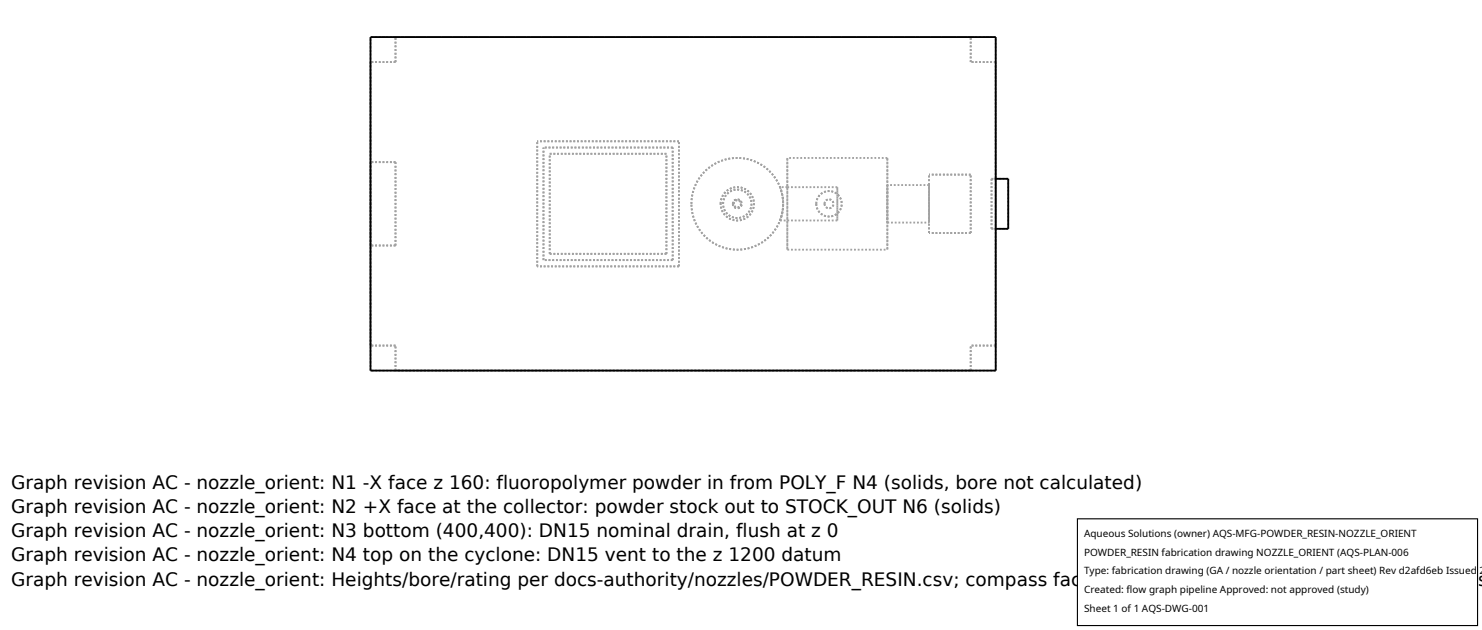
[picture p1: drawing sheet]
<svg xmlns="http://www.w3.org/2000/svg" width="212mm" height="90mm" viewBox="0 0 212 90" stroke-linecap="round" stroke-linejoin="round" font-family="sans-serif">
<defs><g id="words">
<g font-size="2.6">
<text x="1.6" y="69.8">Graph revision AC - nozzle_orient: N1 -X face z 160: fluoropolymer powder in from POLY_F N4 (solids, bore not calculated)</text>
<text x="1.6" y="73.3">Graph revision AC - nozzle_orient: N2 +X face at the collector: powder stock out to STOCK_OUT N6 (solids)</text>
<text x="1.6" y="76.7">Graph revision AC - nozzle_orient: N3 bottom (400,400): DN15 nominal drain, flush at z 0</text>
<text x="1.6" y="80.2">Graph revision AC - nozzle_orient: N4 top on the cyclone: DN15 vent to the z 1200 datum</text>
<text x="1.6" y="83.6">Graph revision AC - nozzle_orient: Heights/bore/rating per docs-authority/nozzles/POWDER_RESIN.csv; compass faces are the registered layout choice (params</text>
</g>
<g font-size="1.4">
<text x="154.8" y="76.6">Aqueous Solutions (owner) AQS-MFG-POWDER_RESIN-NOZZLE_ORIENT</text>
<text x="154.8" y="79.3">POWDER_RESIN fabrication drawing NOZZLE_ORIENT (AQS-PLAN-006</text>
<text x="154.8" y="82">Type: fabrication drawing (GA / nozzle orientation / part sheet) Rev d2afd6eb Issued 2</text>
<text x="154.8" y="84.7">Created: flow graph pipeline Approved: not approved (study)</text>
<text x="154.8" y="87.4">Sheet 1 of 1 AQS-DWG-001</text>
</g>
</g></defs>
<g fill="none" stroke="#a0a0a0" stroke-width=".26" stroke-dasharray=".3 .3" stroke-linecap="butt">
<path d="M56.5 8.9h-3.6M56.5 8.9v-3.6M138.6 5.3h-82.1M138.6 8.9v-3.6M142.2 5.3h-89.3M142.2 8.9h-3.6M52.9 35.1v-11.9M56.5 35.1v-11.9M56.5 35.1h-3.6M56.5 23.2h-3.6M76.7 38v-17.8M77.6 37.1v-16"/>
<path d="M78.5 36.2v-14.2M95.2 36.2v-14.2M95.2 36.2h-16.7M95.2 22h-16.7M96.1 37.1v-16M96.1 37.1h-18.5M96.1 21.1h-18.5M97 38v-17.8M97 38h-20.3M97 20.2h-20.3M98.8 29.1l.1-1.3 .4-1.3 .6-1.1 .8-.9 1-.8 1-.6 1.3-.4 1.2-.1 1.3 .1 1.3 .3 1.1 .6 1 .8 .8 1 .6 1.1 .4 1.2 .2 1.3-.1 1.2-.4 1.3-.6 1.1-.8 1-1 .9-1.1 .6-1.2 .4-1.4 .2-1.2-.2-1.3-.3-1.1-.6-1-.9-.8-.9-.6-1.1-.4-1.3-.1-1.3M102.9 29.1l.2-.9 .5-.7 .7-.6 1-.2 .9 .2 .8 .5 .5 .8 .2 .9-.2 .8-.5 .8-.7 .6-1 .2-1-.2-.7-.6-.5-.7-.2-.9"/>
<path d="M103.3 29.1l.1-.8 .5-.6 .6-.5 .8-.1 .8 .1 .6 .5 .5 .6 .1 .8-.1 .8-.5 .6-.6 .5-.8 .1-.8-.1-.6-.5-.5-.6-.1-.8M104.7 29.1l.1-.4 .5-.2 .4 .1 .2 .5-.1 .4-.5 .2-.4-.1-.2-.5M104.8 29.1l.1-.3 .4-.2 .3 .1 .2 .4-.1 .3-.4 .2-.3-.1-.2-.4M111.4 26.7l.3 1.1 .2 1.2-.1 1.2-.4 1.3M111.4 31.5l.3-1.2 .2-1.1-.1-1.2-.4-1.3M111.4 31.5h1M112.4 31.5v4.2M112.4 35.7v-13.1M112.4 31.5h7.2M112.4 26.7h7.2M112.4 22.6v4.1M112.4 26.7v4.8"/>
<path d="M112.4 26.7h-1M112.4 35.7h14.3M116.6 29.1l.1 .7 .4 .6 .7 .4 .6 .1 .6-.1 .7-.4 .4-.6 .1-.7-.1-.7-.4-.6-.7-.4-.6-.1-.6 .1-.7 .4-.4 .6-.1 .7M116.6 29.1l.1-.7 .4-.6 .7-.4 .6-.1 .6 .1 .7 .4 .4 .6 .1 .7-.1 .7-.4 .6-.7 .4-.6 .1-.6-.1-.7-.4-.4-.6-.1-.7M117.8 29.1l.1-.4 .5-.2 .4 .1 .2 .5-.1 .4-.5 .2-.4-.1-.2-.5M117.8 29.1l.1 .4 .5 .2 .4-.1 .2-.5-.1-.4-.5-.2-.4 .2-.2 .4M119.6 31.5v-4.8M119.6 26.7v4.8M126.7 22.6v13.1M126.7 35.7v-13.1M126.7 22.6h-14.3M126.7 26.4v5.4"/>
<path d="M126.7 31.8v-5.4M126.7 31.8h6M132.7 26.4v5.4M132.7 31.8v-5.4M132.7 26.4h-6M132.7 33.3v-8.4M138.6 33.3h-5.9M138.6 33.3v-8.4M138.6 24.9h-5.9M141.6 32.7v-7.2M142.2 32.7v-7.2M142.2 25.5v-16.6"/>
<path d="M142.2 32.7h-.6M142.2 25.5h-.6M144 32.7h-2.4M144 25.5h-2.4M144 32.7v-7.2M52.9 52.9v-47.6M52.9 49.3v-40.4M56.5 52.9v-3.6M56.5 49.3h-3.6M138.6 52.9h-82.1M138.6 52.9v-3.6M142.2 52.9v-47.6"/>
<path d="M142.2 49.3v-16.6M142.2 49.3v-40.4M142.2 52.9h-89.3M142.2 49.3h-3.6"/>
</g>
<path d="M52.9 5.3h89.3v47.6h-89.3zM142.2 25.5h1.8v7.2h-1.8" fill="none" stroke="#000" stroke-width=".26"/>
<path d="M153.9 74.1h57.1v15.2h-57.1z" fill="#fff" stroke="#000" stroke-width=".16"/>
<use href="#words"/>
</svg>
